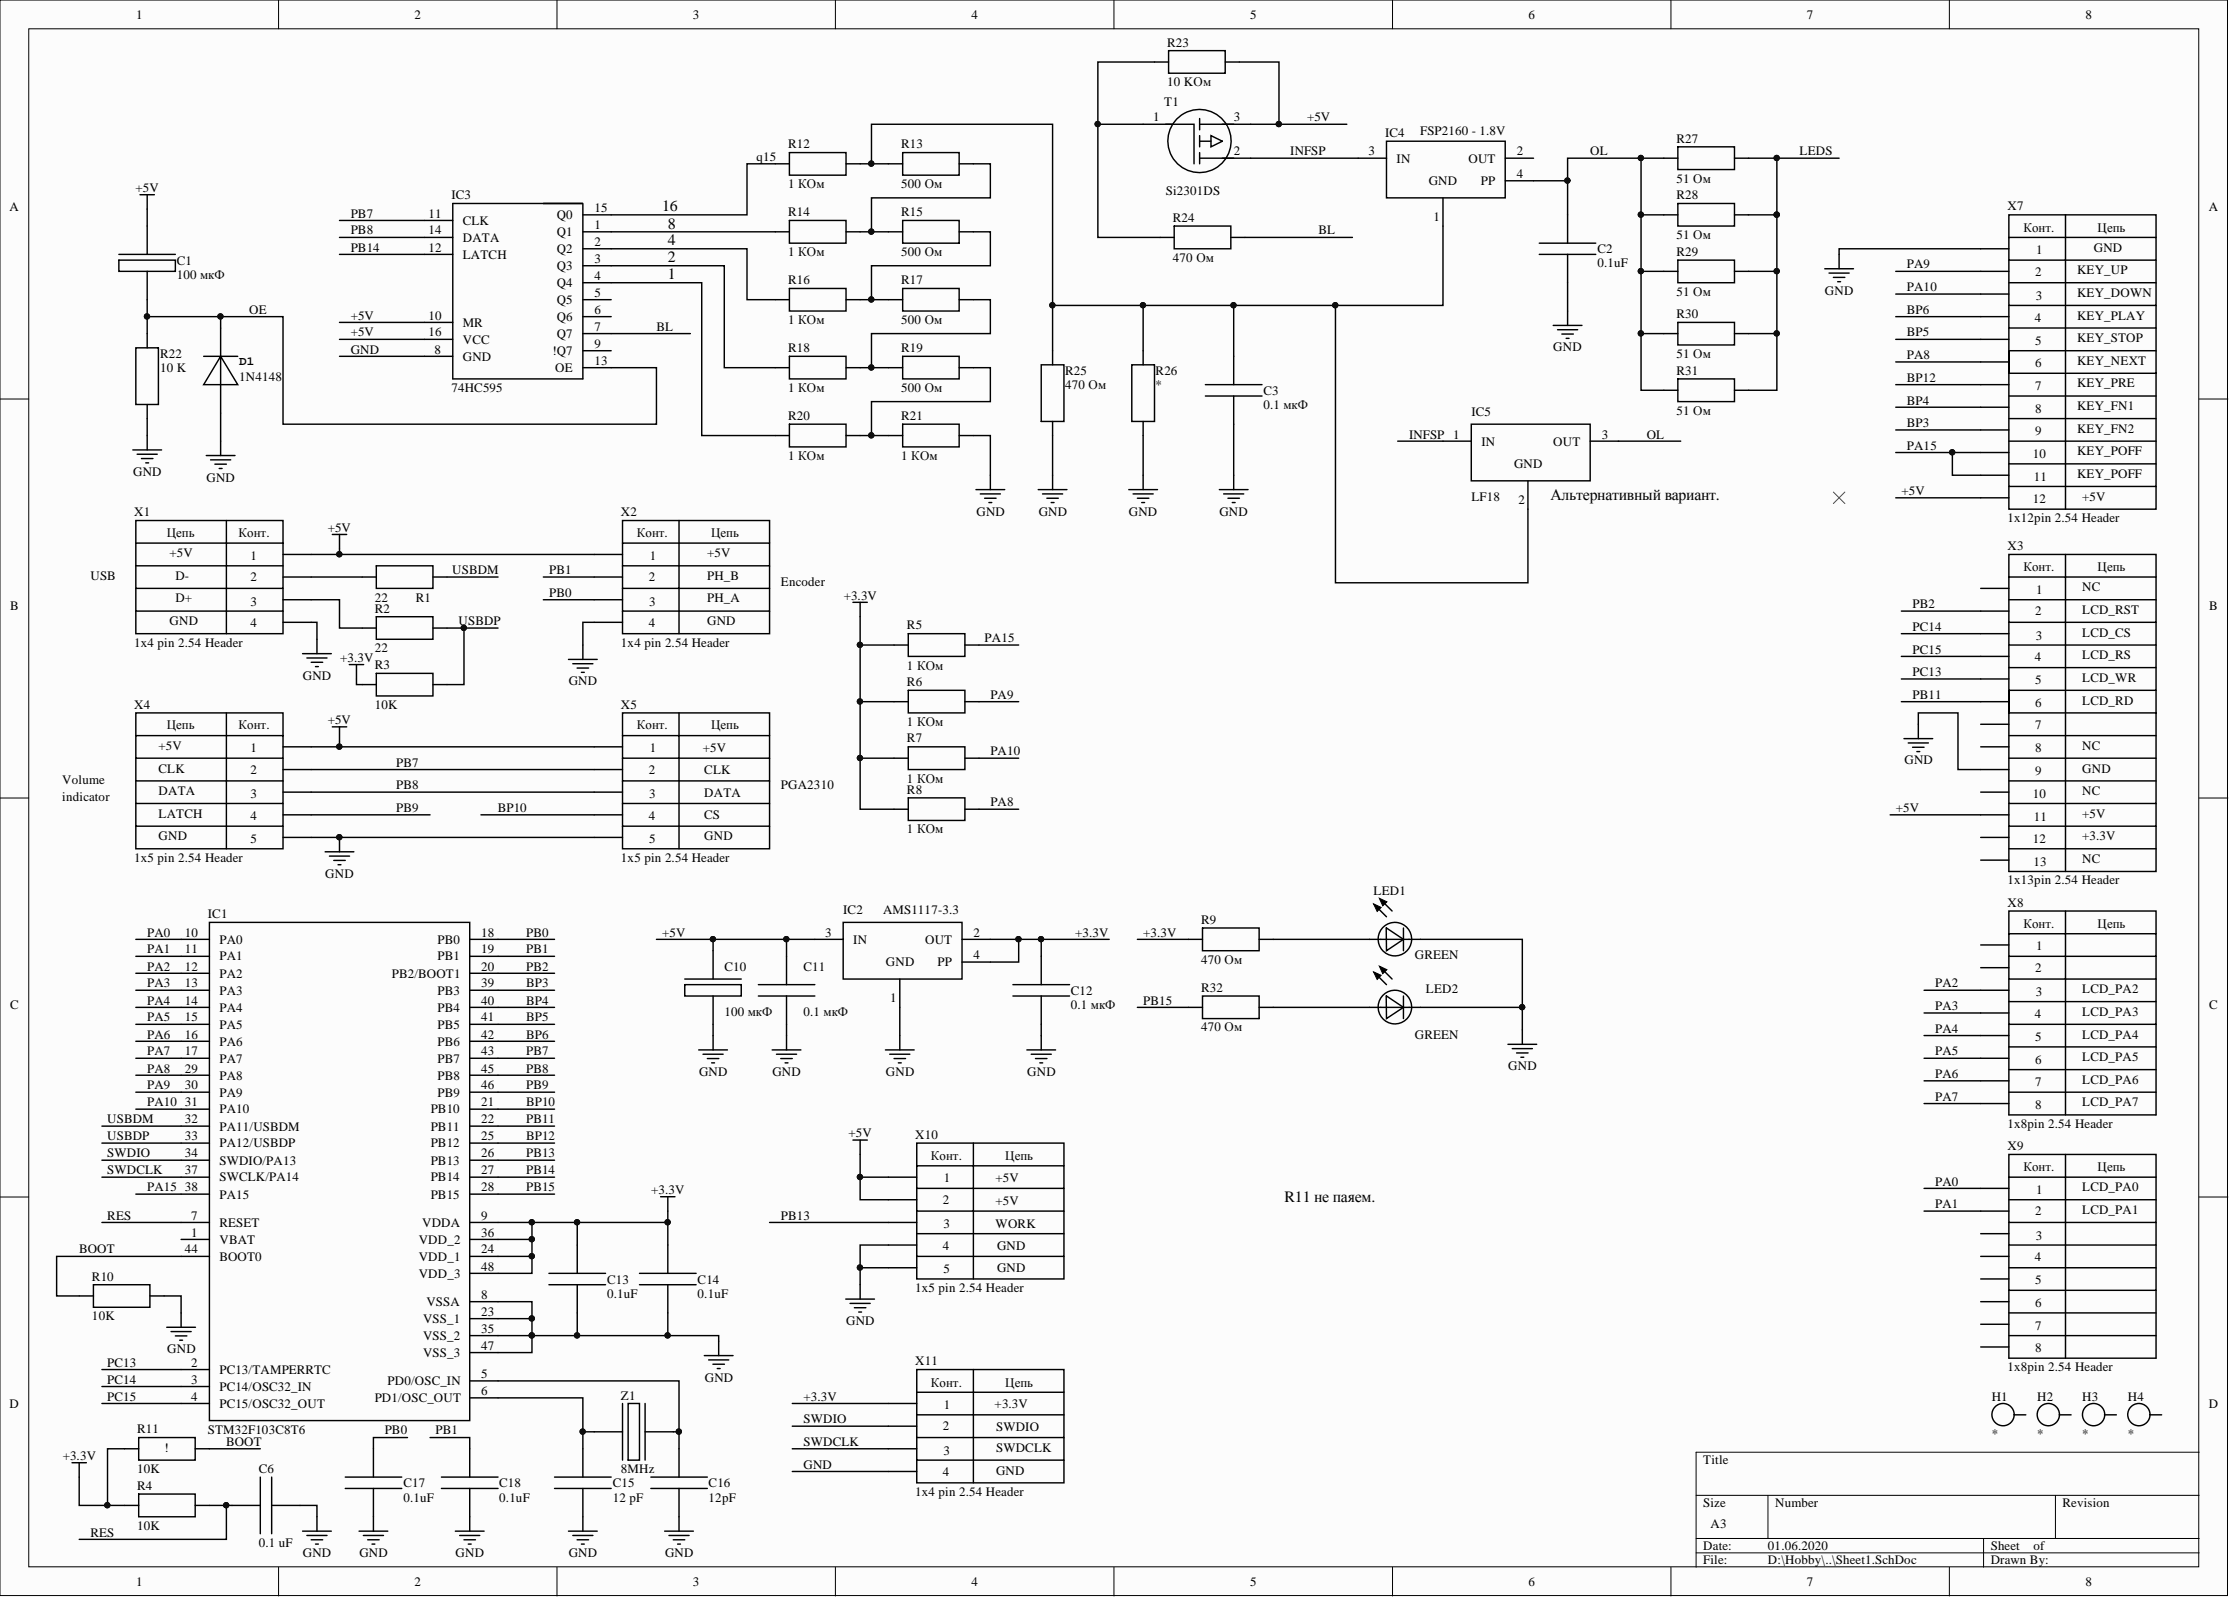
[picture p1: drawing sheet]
<svg xmlns="http://www.w3.org/2000/svg" width="393mm" height="282mm" viewBox="0 0 393 282" stroke-linecap="round" stroke-linejoin="round" font-family="sans-serif">
<defs><g id="words">
<g font-size="2.8">
<text x="116.8" y="37.3">16</text>
<text x="117.8" y="40.3">8</text>
<text x="117.8" y="46.2">2</text>
<text x="117.8" y="43.3">4</text>
<text x="117.8" y="49.3">1</text>
<text x="273.5" y="88.2">Альтернативный вариант.</text>
<text x="226.6" y="212">R11 не паяем.</text>
</g>
<g font-size="2.3">
<text x="24" y="3.3">1</text>
<text x="73.1" y="3.3">2</text>
<text x="122.2" y="3.3">3</text>
<text x="171.4" y="3.3">4</text>
<text x="220.5" y="3.3">5</text>
<text x="269.6" y="3.3">6</text>
<text x="318.7" y="3.3">7</text>
<text x="367.9" y="3.3">8</text>
<text x="205.9" y="8.2">R23</text>
<text x="205.9" y="15.2">10 KОм</text>
<text x="203.4" y="21.4">1</text>
<text x="205.4" y="18.8">T1</text>
<text x="217.6" y="21.4">3</text>
<text x="230.5" y="21.4">+5V</text>
<text x="250.5" y="23.8">FSP2160 - 1.8V</text>
<text x="133.4" y="28.4">q15</text>
<text x="139" y="26.1">R12</text>
<text x="159" y="26.1">R13</text>
<text x="217.6" y="27.4">2</text>
<text x="227.6" y="27.4">INFSP</text>
<text x="241.4" y="27.4">3</text>
<text x="244.3" y="24.2">IC4</text>
<text x="246.4" y="28.7">IN</text>
<text x="259" y="28.7">OUT</text>
<text x="267.6" y="27.4">2</text>
<text x="280.5" y="27.4">OL</text>
<text x="295.7" y="25.2">R27</text>
<text x="317.4" y="27.4">LEDS</text>
<text x="23.9" y="33.8">+5V</text>
<text x="79.6" y="35.2">IC3</text>
<text x="139" y="33.2">1 КОм</text>
<text x="159" y="33.2">500 Ом</text>
<text x="205.6" y="34.4">Si2301DS</text>
<text x="252" y="32.6">GND</text>
<text x="261.2" y="32.6">PP</text>
<text x="267.6" y="31.4">4</text>
<text x="295.7" y="32.2">51 Ом</text>
<text x="295.7" y="35.2">R28</text>
<text x="1.7" y="37.2">A</text>
<text x="61.9" y="38.4">PB7</text>
<text x="61.9" y="41.3">PB8</text>
<text x="75.6" y="38.4">11</text>
<text x="75.6" y="41.3">14</text>
<text x="81.6" y="39.7">CLK</text>
<text x="98.2" y="38.6">Q0</text>
<text x="98.2" y="41.7">Q1</text>
<text x="104.9" y="37.4">15</text>
<text x="104.9" y="40.4">1</text>
<text x="139" y="38.1">R14</text>
<text x="159" y="38.1">R15</text>
<text x="206.9" y="39.1">R24</text>
<text x="232.6" y="41.3">BL</text>
<text x="252.9" y="39">1</text>
<text x="354.1" y="37.1">X7</text>
<text x="356.9" y="40.8">Конт.</text>
<text x="370" y="40.8">Цепь</text>
<text x="389.6" y="37.2">A</text>
<text x="31.2" y="46.7">C1</text>
<text x="61.9" y="44.4">PB14</text>
<text x="75.6" y="44.4">12</text>
<text x="81.6" y="42.6">DATA</text>
<text x="81.6" y="45.7">LATCH</text>
<text x="98.2" y="44.6">Q2</text>
<text x="98.2" y="47.7">Q3</text>
<text x="104.9" y="43.4">2</text>
<text x="104.9" y="46.4">3</text>
<text x="139" y="45.2">1 КОм</text>
<text x="159" y="45.2">500 Ом</text>
<text x="206.9" y="46.2">470 Ом</text>
<text x="281.8" y="44.6">C2</text>
<text x="281.8" y="47.2">0.1uF</text>
<text x="295.7" y="42.2">51 Ом</text>
<text x="295.7" y="45.2">R29</text>
<text x="336.4" y="47.3">PA9</text>
<text x="359.2" y="44.8">1</text>
<text x="369.3" y="44.4">GND</text>
<text x="31.2" y="49.2">100 мкФ</text>
<text x="98.2" y="50.6">Q4</text>
<text x="98.2" y="53.6">Q5</text>
<text x="104.9" y="49.4">4</text>
<text x="104.9" y="52.3">5</text>
<text x="139" y="50.1">R16</text>
<text x="159" y="50.1">R17</text>
<text x="295.7" y="52.2">51 Ом</text>
<text x="321.9" y="52">GND</text>
<text x="336.4" y="51.4">PA10</text>
<text x="359" y="48.6">2</text>
<text x="359.1" y="52.9">3</text>
<text x="366.4" y="48.4">KEY_UP</text>
<text x="366.4" y="52.3">KEY_DOWN</text>
<text x="43.9" y="55.4">OE</text>
<text x="61.9" y="59.4">+5V</text>
<text x="61.9" y="56.4">+5V</text>
<text x="75.6" y="56.4">10</text>
<text x="75.6" y="59.4">16</text>
<text x="81.6" y="57.7">MR</text>
<text x="98.2" y="56.6">Q6</text>
<text x="98.2" y="59.6">Q7</text>
<text x="104.9" y="55.4">6</text>
<text x="104.9" y="58.3">7</text>
<text x="115.8" y="58.3">BL</text>
<text x="139" y="57.2">1 КОм</text>
<text x="159" y="57.2">500 Ом</text>
<text x="295.7" y="56.1">R30</text>
<text x="336.4" y="55.4">BP6</text>
<text x="336.4" y="59.4">BP5</text>
<text x="358.9" y="56.7">4</text>
<text x="366.4" y="56.4">KEY_PLAY</text>
<text x="28.2" y="63.2">R22</text>
<text x="28.2" y="65.7">10 K</text>
<text x="61.9" y="62.4">GND</text>
<text x="76.7" y="62.4">8</text>
<text x="81.6" y="63.7">GND</text>
<text x="81.6" y="60.6">VCC</text>
<text x="97.4" y="62.6">!Q7</text>
<text x="97.9" y="65.6">OE</text>
<text x="104.9" y="61.4">9</text>
<text x="104.9" y="64.3">13</text>
<text x="139" y="62.1">R18</text>
<text x="159" y="62.1">R19</text>
<text x="274" y="62">GND</text>
<text x="295.7" y="63.2">51 Ом</text>
<text x="336.4" y="63.3">PA8</text>
<text x="359" y="60.8">5</text>
<text x="359" y="64.8">6</text>
<text x="366.4" y="60.4">KEY_STOP</text>
<text x="366.4" y="64.3">KEY_NEXT</text>
<text x="42.2" y="67.2">1N4148</text>
<text x="79.6" y="69.2">74HC595</text>
<text x="139" y="69.2">1 КОм</text>
<text x="159" y="69.2">500 Ом</text>
<text x="187.9" y="66.1">R25</text>
<text x="187.9" y="68.7">470 Ом</text>
<text x="203.8" y="66.1">R26</text>
<text x="203.8" y="68.7">*</text>
<text x="222.9" y="69.7">C3</text>
<text x="295.7" y="66.1">R31</text>
<text x="336.4" y="67.4">BP12</text>
<text x="336.4" y="71.4">BP4</text>
<text x="359" y="68.7">7</text>
<text x="366.4" y="68.3">KEY_PRE</text>
<text x="139" y="74.1">R20</text>
<text x="159" y="74.1">R21</text>
<text x="222.9" y="72.2">0.1 мкФ</text>
<text x="248.6" y="77.4">INFSP 1</text>
<text x="259.5" y="73.3">IC5</text>
<text x="282.5" y="77.4">3</text>
<text x="290.5" y="77.4">OL</text>
<text x="295.7" y="73.1">51 Ом</text>
<text x="336.4" y="75.3">BP3</text>
<text x="359" y="72.8">8</text>
<text x="359" y="76.8">9</text>
<text x="366.4" y="72.4">KEY_FN1</text>
<text x="366.4" y="76.3">KEY_FN2</text>
<text x="23.5" y="84">GND</text>
<text x="139" y="81.2">1 КОм</text>
<text x="159" y="81.2">1 КОм</text>
<text x="261.3" y="78.6">IN</text>
<text x="267.1" y="82.5">GND</text>
<text x="274" y="78.6">OUT</text>
<text x="336.4" y="79.3">PA15</text>
<text x="358.6" y="80.8">10</text>
<text x="366.4" y="80.3">KEY_POFF</text>
<text x="36.4" y="85">GND</text>
<text x="259.5" y="88.3">LF18</text>
<text x="267.8" y="88.9">2</text>
<text x="335.4" y="87.3">+5V</text>
<text x="358.6" y="88.8">12</text>
<text x="358.8" y="84.8">11</text>
<text x="366.4" y="84.4">KEY_POFF</text>
<text x="367.3" y="88.3">+5V</text>
<text x="23.7" y="91.1">X1</text>
<text x="29.4" y="94.8">Цепь</text>
<text x="42.1" y="94.8">Конт.</text>
<text x="57.8" y="93.8">+5V</text>
<text x="109.5" y="91.1">X2</text>
<text x="112.3" y="94.8">Конт.</text>
<text x="125.4" y="94.8">Цепь</text>
<text x="172.2" y="91">GND</text>
<text x="183.2" y="91">GND</text>
<text x="199.1" y="91">GND</text>
<text x="215.1" y="91">GND</text>
<text x="354.1" y="92.1">1x12pin 2.54 Header</text>
<text x="29.9" y="98.3">+5V</text>
<text x="44.2" y="98.7">1</text>
<text x="79.8" y="101.3">USBDM</text>
<text x="96.9" y="101.3">PB1</text>
<text x="114.6" y="98.7">1</text>
<text x="124.7" y="98.3">+5V</text>
<text x="354.1" y="97.1">X3</text>
<text x="356.9" y="100.8">Конт.</text>
<text x="370" y="100.8">Цепь</text>
<text x="1.8" y="107.6">B</text>
<text x="16" y="102.3">USB</text>
<text x="30.9" y="102.3">D-</text>
<text x="30.9" y="106.3">D+</text>
<text x="44.2" y="102.6">2</text>
<text x="44.2" y="106.9">3</text>
<text x="66.1" y="106.1">22</text>
<text x="73.4" y="106.1">R1</text>
<text x="96.9" y="105.3">PB0</text>
<text x="114.4" y="102.6">2</text>
<text x="114.5" y="106.9">3</text>
<text x="124.7" y="102.3">PH_B</text>
<text x="124.7" y="106.3">PH_A</text>
<text x="137.8" y="103.3">Encoder</text>
<text x="148.8" y="105.8">+3.3V</text>
<text x="337.4" y="107.3">PB2</text>
<text x="359.2" y="104.7">1</text>
<text x="367.3" y="104.3">NC</text>
<text x="389.7" y="107.6">B</text>
<text x="29.9" y="110.2">GND</text>
<text x="44.2" y="110.7">4</text>
<text x="66.1" y="108">R2</text>
<text x="80.9" y="110.2">USBDP</text>
<text x="114.4" y="110.7">4</text>
<text x="124.7" y="110.2">GND</text>
<text x="160" y="111">R5</text>
<text x="173.7" y="113.3">PA15</text>
<text x="337.4" y="111.3">PC14</text>
<text x="359" y="108.6">2</text>
<text x="359.1" y="112.9">3</text>
<text x="367.3" y="108.3">LCD_RST</text>
<text x="367.3" y="112.3">LCD_CS</text>
<text x="23.7" y="114">1x4 pin 2.54 Header</text>
<text x="53.4" y="119.9">GND</text>
<text x="60" y="116.8">+3.3V</text>
<text x="66.1" y="115.1">22</text>
<text x="66.1" y="118">R3</text>
<text x="109.5" y="114">1x4 pin 2.54 Header</text>
<text x="160" y="118.1">1 КОм</text>
<text x="337.4" y="115.3">PC15</text>
<text x="337.4" y="119.3">PC13</text>
<text x="358.9" y="116.7">4</text>
<text x="367.3" y="116.2">LCD_RS</text>
<text x="23.7" y="125">X4</text>
<text x="66.1" y="125">10K</text>
<text x="100.3" y="120.9">GND</text>
<text x="109.5" y="125">X5</text>
<text x="160" y="121">R6</text>
<text x="174.7" y="123.3">PA9</text>
<text x="337.4" y="123.3">PB11</text>
<text x="359" y="120.7">5</text>
<text x="359" y="124.7">6</text>
<text x="367.3" y="120.3">LCD_WR</text>
<text x="367.3" y="124.3">LCD_RD</text>
<text x="29.4" y="128.7">Цепь</text>
<text x="42.1" y="128.7">Конт.</text>
<text x="57.8" y="127.7">+5V</text>
<text x="112.3" y="128.7">Конт.</text>
<text x="125.4" y="128.7">Цепь</text>
<text x="160" y="128.1">1 КОм</text>
<text x="160" y="131">R7</text>
<text x="359" y="128.7">7</text>
<text x="28" y="136.3">CLK</text>
<text x="28" y="132.2">+5V</text>
<text x="44.2" y="132.6">1</text>
<text x="44.2" y="136.5">2</text>
<text x="69.9" y="135.3">PB7</text>
<text x="114.4" y="136.5">2</text>
<text x="114.6" y="132.6">1</text>
<text x="124" y="132.7">+5V</text>
<text x="124.2" y="136.5">CLK</text>
<text x="174.7" y="133.2">PA10</text>
<text x="335.9" y="134.8">GND</text>
<text x="359" y="132.6">8</text>
<text x="359" y="136.7">9</text>
<text x="367.3" y="132.2">NC</text>
<text x="367.3" y="136.3">GND</text>
<text x="11" y="138.2">Volume</text>
<text x="11" y="141.3">indicator</text>
<text x="28" y="140.3">DATA</text>
<text x="44.2" y="140.8">3</text>
<text x="69.9" y="139.2">PB8</text>
<text x="69.9" y="143.2">PB9</text>
<text x="87.8" y="143.2">BP10</text>
<text x="114.5" y="140.8">3</text>
<text x="124.2" y="140.6">DATA</text>
<text x="137.8" y="139.2">PGA2310</text>
<text x="160" y="138.1">1 КОм</text>
<text x="160" y="140">R8</text>
<text x="174.7" y="142.2">PA8</text>
<text x="334.4" y="143.2">+5V</text>
<text x="358.6" y="140.8">10</text>
<text x="367.3" y="140.3">NC</text>
<text x="28" y="144.2">LATCH</text>
<text x="28" y="148.2">GND</text>
<text x="44.2" y="144.6">4</text>
<text x="44.2" y="148.6">5</text>
<text x="114.4" y="144.6">4</text>
<text x="114.5" y="148.6">5</text>
<text x="124.2" y="144.4">CS</text>
<text x="124.2" y="148.2">GND</text>
<text x="160" y="147">1 КОм</text>
<text x="358.6" y="148.7">12</text>
<text x="358.8" y="144.7">11</text>
<text x="367.3" y="144.2">+5V</text>
<text x="367.3" y="148.2">+3.3V</text>
<text x="23.7" y="152">1x5 pin 2.54 Header</text>
<text x="57.4" y="154.8">GND</text>
<text x="109.5" y="152">1x5 pin 2.54 Header</text>
<text x="354.1" y="156">1x13pin 2.54 Header</text>
<text x="358.7" y="152.7">13</text>
<text x="367.3" y="152.3">NC</text>
<text x="36.7" y="162">IC1</text>
<text x="148.7" y="161.2">IC2</text>
<text x="155.8" y="161.2">AMS1117-3.3</text>
<text x="242.3" y="157.9">LED1</text>
<text x="354.1" y="160">X8</text>
<text x="25.9" y="165.2">PA0</text>
<text x="32.6" y="165.2">10</text>
<text x="38.7" y="166.5">PA0</text>
<text x="77.2" y="166.5">PB0</text>
<text x="84.9" y="165.2">18</text>
<text x="92.8" y="165.2">PB0</text>
<text x="116.8" y="165.2">+5V</text>
<text x="145.5" y="165.2">3</text>
<text x="150.5" y="166.5">IN</text>
<text x="163.2" y="166.5">OUT</text>
<text x="171.7" y="165.2">2</text>
<text x="189.6" y="165.2">+3.3V</text>
<text x="201.6" y="165.2">+3.3V</text>
<text x="211.9" y="162.9">R9</text>
<text x="356.9" y="163.7">Конт.</text>
<text x="359.2" y="167.6">1</text>
<text x="370" y="163.7">Цепь</text>
<text x="25.9" y="168.2">PA1</text>
<text x="25.9" y="171.2">PA2</text>
<text x="32.6" y="168.2">11</text>
<text x="32.6" y="171.2">12</text>
<text x="38.7" y="169.4">PA1</text>
<text x="38.7" y="172.5">PA2</text>
<text x="69.1" y="172.5">PB2/BOOT1</text>
<text x="77.2" y="169.4">PB1</text>
<text x="84.9" y="168.2">19</text>
<text x="84.9" y="171.2">20</text>
<text x="92.8" y="171.2">PB2</text>
<text x="92.8" y="168.2">PB1</text>
<text x="127.8" y="171.2">C10</text>
<text x="141.7" y="171.2">C11</text>
<text x="156.3" y="170.4">GND</text>
<text x="165.4" y="170.4">PP</text>
<text x="171.7" y="169.2">4</text>
<text x="211.9" y="170">470 Ом</text>
<text x="249.6" y="169.2">GREEN</text>
<text x="359" y="171.4">2</text>
<text x="1.8" y="178">C</text>
<text x="25.9" y="174.2">PA3</text>
<text x="25.9" y="177.2">PA4</text>
<text x="32.6" y="174.2">13</text>
<text x="32.6" y="177.2">14</text>
<text x="38.7" y="175.4">PA3</text>
<text x="38.7" y="178.5">PA4</text>
<text x="77.2" y="175.4">PB3</text>
<text x="77.2" y="178.5">PB4</text>
<text x="84.9" y="174.2">39</text>
<text x="84.9" y="177.2">40</text>
<text x="92.8" y="174.2">BP3</text>
<text x="92.8" y="177.2">BP4</text>
<text x="127.8" y="179.1">100 мкФ</text>
<text x="141.7" y="179.1">0.1 мкФ</text>
<text x="157" y="176.8">1</text>
<text x="188.9" y="175.5">C12</text>
<text x="188.9" y="178">0.1 мкФ</text>
<text x="201.6" y="177.2">PB15</text>
<text x="211.9" y="174.9">R32</text>
<text x="251.5" y="175.2">LED2</text>
<text x="341.3" y="174.2">PA2</text>
<text x="341.3" y="178.2">PA3</text>
<text x="358.9" y="179.6">4</text>
<text x="359.1" y="175.8">3</text>
<text x="367.3" y="175.2">LCD_PA2</text>
<text x="367.3" y="179.1">LCD_PA3</text>
<text x="389.7" y="178">C</text>
<text x="25.9" y="180.2">PA5</text>
<text x="25.9" y="183.2">PA6</text>
<text x="32.6" y="180.2">15</text>
<text x="32.6" y="183.2">16</text>
<text x="38.7" y="181.4">PA5</text>
<text x="38.7" y="184.5">PA6</text>
<text x="77.2" y="181.4">PB5</text>
<text x="77.2" y="184.5">PB6</text>
<text x="84.9" y="180.2">41</text>
<text x="84.9" y="183.2">42</text>
<text x="92.8" y="180.2">BP5</text>
<text x="92.8" y="183.2">BP6</text>
<text x="211.9" y="181.9">470 Ом</text>
<text x="249.6" y="183.2">GREEN</text>
<text x="341.3" y="182.2">PA4</text>
<text x="359" y="183.6">5</text>
<text x="367.3" y="183.2">LCD_PA4</text>
<text x="25.9" y="186.2">PA7</text>
<text x="25.9" y="189.2">PA8</text>
<text x="32.6" y="186.2">17</text>
<text x="32.6" y="189.2">29</text>
<text x="38.7" y="187.4">PA7</text>
<text x="38.7" y="190.5">PA8</text>
<text x="77.2" y="187.4">PB7</text>
<text x="77.2" y="190.5">PB8</text>
<text x="84.9" y="186.2">43</text>
<text x="84.9" y="189.2">45</text>
<text x="92.8" y="186.2">PB7</text>
<text x="92.8" y="189.2">PB8</text>
<text x="123.3" y="189.8">GND</text>
<text x="136.2" y="189.8">GND</text>
<text x="156.3" y="189.8">GND</text>
<text x="181.2" y="189.8">GND</text>
<text x="266" y="188.8">GND</text>
<text x="341.3" y="186.2">PA5</text>
<text x="341.3" y="190.1">PA6</text>
<text x="359" y="187.6">6</text>
<text x="359" y="191.6">7</text>
<text x="367.3" y="187.2">LCD_PA5</text>
<text x="367.3" y="191.1">LCD_PA6</text>
<text x="25.9" y="195.1">PA10</text>
<text x="25.9" y="192.2">PA9</text>
<text x="32.6" y="192.2">30</text>
<text x="32.6" y="195.1">31</text>
<text x="38.7" y="193.4">PA9</text>
<text x="38.7" y="196.4">PA10</text>
<text x="76" y="196.4">PB10</text>
<text x="77.2" y="193.4">PB9</text>
<text x="84.9" y="195.1">21</text>
<text x="84.9" y="192.2">46</text>
<text x="92.8" y="195.1">BP10</text>
<text x="92.8" y="192.2">PB9</text>
<text x="341.3" y="194.2">PA7</text>
<text x="359" y="195.5">8</text>
<text x="367.3" y="195.1">LCD_PA7</text>
<text x="18.9" y="198.2">USBDM</text>
<text x="18.9" y="201.1">USBDP</text>
<text x="32.6" y="198.2">32</text>
<text x="32.6" y="201.1">33</text>
<text x="38.7" y="199.4">PA11/USBDM</text>
<text x="38.7" y="202.4">PA12/USBDP</text>
<text x="76" y="199.4">PB11</text>
<text x="76" y="202.4">PB12</text>
<text x="84.9" y="198.2">22</text>
<text x="84.9" y="201.1">25</text>
<text x="92.8" y="201.1">BP12</text>
<text x="92.8" y="198.2">PB11</text>
<text x="149.7" y="200.6">+5V</text>
<text x="161.4" y="200.9">X10</text>
<text x="354.1" y="198.9">1x8pin 2.54 Header</text>
<text x="354.1" y="202.9">X9</text>
<text x="18.9" y="204.2">SWDIO</text>
<text x="18.9" y="207.1">SWDCLK</text>
<text x="32.6" y="204.2">34</text>
<text x="32.6" y="207.1">37</text>
<text x="38.7" y="205.4">SWDIO/PA13</text>
<text x="38.7" y="208.4">SWCLK/PA14</text>
<text x="76" y="205.4">PB13</text>
<text x="76" y="208.4">PB14</text>
<text x="84.9" y="204.2">26</text>
<text x="84.9" y="207.1">27</text>
<text x="92.8" y="204.2">PB13</text>
<text x="92.8" y="207.1">PB14</text>
<text x="164.2" y="204.6">Конт.</text>
<text x="166.5" y="208.6">1</text>
<text x="175.6" y="208.6">+5V</text>
<text x="177.3" y="204.6">Цепь</text>
<text x="341.3" y="209.2">PA0</text>
<text x="356.9" y="206.6">Конт.</text>
<text x="370" y="206.6">Цепь</text>
<text x="18.9" y="215.2">RES</text>
<text x="25.9" y="210.2">PA15</text>
<text x="32.6" y="210.2">38</text>
<text x="33.7" y="215.2">7</text>
<text x="38.7" y="211.4">PA15</text>
<text x="76" y="211.4">PB15</text>
<text x="84.9" y="215.2">9</text>
<text x="84.9" y="210.2">28</text>
<text x="92.8" y="210.2">PB15</text>
<text x="114.9" y="210.6">+3.3V</text>
<text x="137.8" y="215.2">PB13</text>
<text x="166.3" y="212.4">2</text>
<text x="175.6" y="212.6">+5V</text>
<text x="341.3" y="213.1">PA1</text>
<text x="359" y="214.4">2</text>
<text x="359.2" y="210.6">1</text>
<text x="367.3" y="210.2">LCD_PA0</text>
<text x="367.3" y="214.1">LCD_PA1</text>
<text x="13.9" y="221.1">BOOT</text>
<text x="32.6" y="221.1">44</text>
<text x="33.7" y="218.1">1</text>
<text x="38.7" y="219.4">VBAT</text>
<text x="38.7" y="216.4">RESET</text>
<text x="73.9" y="219.4">VDD_2</text>
<text x="74.5" y="216.4">VDDA</text>
<text x="84.9" y="221.1">24</text>
<text x="84.9" y="218.1">36</text>
<text x="166.3" y="220.5">4</text>
<text x="166.4" y="216.7">3</text>
<text x="175.6" y="216.7">WORK</text>
<text x="175.9" y="220.5">GND</text>
<text x="359.1" y="218.7">3</text>
<text x="16.2" y="225.9">R10</text>
<text x="38.7" y="222.3">BOOT0</text>
<text x="73.9" y="222.3">VDD_1</text>
<text x="73.9" y="225.4">VDD_3</text>
<text x="84.9" y="224.1">48</text>
<text x="107.1" y="226.4">C13</text>
<text x="123" y="226.4">C14</text>
<text x="161.4" y="227.9">1x5 pin 2.54 Header</text>
<text x="166.4" y="224.5">5</text>
<text x="175.9" y="224.3">GND</text>
<text x="358.9" y="222.5">4</text>
<text x="359" y="226.6">5</text>
<text x="16.2" y="232.9">10K</text>
<text x="74.6" y="233.3">VSS_1</text>
<text x="75.2" y="230.4">VSSA</text>
<text x="84.9" y="229.1">8</text>
<text x="84.9" y="232.1">23</text>
<text x="107.1" y="228.9">0.1uF</text>
<text x="123" y="228.9">0.1uF</text>
<text x="149.2" y="233.8">GND</text>
<text x="359" y="230.5">6</text>
<text x="29.5" y="238.7">GND</text>
<text x="74.6" y="236.4">VSS_2</text>
<text x="74.6" y="239.3">VSS_3</text>
<text x="84.9" y="235.1">35</text>
<text x="84.9" y="238.1">47</text>
<text x="359" y="234.5">7</text>
<text x="359" y="238.5">8</text>
<text x="18.9" y="241.1">PC13</text>
<text x="18.9" y="244.1">PC14</text>
<text x="33.7" y="241.1">2</text>
<text x="33.7" y="244.1">3</text>
<text x="38.7" y="242.4">PC13/TAMPERRTC</text>
<text x="38.7" y="245.3">PC14/OSC32_IN</text>
<text x="68.4" y="244.3">PD0/OSC_IN</text>
<text x="84.9" y="243.1">5</text>
<text x="124.3" y="243.7">GND</text>
<text x="161.4" y="240.9">X11</text>
<text x="164.2" y="244.6">Конт.</text>
<text x="177.3" y="244.6">Цепь</text>
<text x="354.1" y="241.9">1x8pin 2.54 Header</text>
<text x="1.7" y="248.4">D</text>
<text x="18.9" y="247.1">PC15</text>
<text x="33.7" y="247.1">4</text>
<text x="38.7" y="248.4">PC15/OSC32_OUT</text>
<text x="66.1" y="247.4">PD1/OSC_OUT</text>
<text x="84.9" y="246.1">6</text>
<text x="109.5" y="246.9">Z1</text>
<text x="141.7" y="247.1">+3.3V</text>
<text x="141.7" y="251.1">SWDIO</text>
<text x="166.5" y="248.5">1</text>
<text x="175.4" y="248.3">+3.3V</text>
<text x="351.3" y="247.1">H1</text>
<text x="359.3" y="247.1">H2</text>
<text x="367.3" y="247.1">H3</text>
<text x="375.3" y="247.1">H4</text>
<text x="389.6" y="248.4">D</text>
<text x="11.1" y="257.5">+3.3V</text>
<text x="24.2" y="252.8">R11</text>
<text x="29" y="256.1">!</text>
<text x="36.7" y="252.9">STM32F103C8T6</text>
<text x="39.9" y="255.1">BOOT</text>
<text x="67.9" y="253">PB0</text>
<text x="76.8" y="253">PB1</text>
<text x="141.7" y="255.1">SWDCLK</text>
<text x="166.3" y="252.3">2</text>
<text x="166.4" y="256.6">3</text>
<text x="175.7" y="252.4">SWDIO</text>
<text x="175.7" y="256.2">SWDCLK</text>
<text x="351.3" y="253.6">*</text>
<text x="359.3" y="253.6">*</text>
<text x="367.3" y="253.6">*</text>
<text x="375.3" y="253.6">*</text>
<text x="24.2" y="262.8">R4</text>
<text x="24.2" y="259.9">10K</text>
<text x="45.6" y="259.8">C6</text>
<text x="71.2" y="262.3">C17</text>
<text x="88.1" y="262.3">C18</text>
<text x="108.1" y="262.3">C15</text>
<text x="109.5" y="259.9">8MHz</text>
<text x="125" y="262.3">C16</text>
<text x="141.7" y="259">GND</text>
<text x="161.4" y="263.8">1x4 pin 2.54 Header</text>
<text x="166.3" y="260.4">4</text>
<text x="175.7" y="260.2">GND</text>
<text x="300.4" y="258.2">Title</text>
<text x="24.2" y="269.9">10K</text>
<text x="71.2" y="264.9">0.1uF</text>
<text x="88.1" y="264.9">0.1uF</text>
<text x="108.1" y="264.9">12 pF</text>
<text x="125" y="264.9">12pF</text>
<text x="300.4" y="265.8">Size</text>
<text x="301.7" y="269.6">A3</text>
<text x="313.1" y="265.8">Number</text>
<text x="363.8" y="265.8">Revision</text>
<text x="16" y="271">RES</text>
<text x="45.6" y="272.8">0.1 uF</text>
<text x="53.4" y="274.7">GND</text>
<text x="63.4" y="274.7">GND</text>
<text x="80.4" y="274.7">GND</text>
<text x="100.3" y="274.7">GND</text>
<text x="117.3" y="274.7">GND</text>
<text x="300.4" y="273.4">Date:</text>
<text x="300.4" y="275.9">File:</text>
<text x="311.8" y="273.4">01.06.2020</text>
<text x="311.8" y="275.9">D:\Hobby\..\Sheet1.SchDoc</text>
<text x="351.1" y="273.4">Sheet</text>
<text x="351.1" y="275.9">Drawn By:</text>
<text x="358.7" y="273.4">of</text>
<text x="24" y="279.7">1</text>
<text x="73.1" y="279.7">2</text>
<text x="122.2" y="279.7">3</text>
<text x="171.4" y="279.7">4</text>
<text x="220.5" y="279.7">5</text>
<text x="269.6" y="279.7">6</text>
<text x="318.7" y="279.7">7</text>
<text x="367.9" y="279.7">8</text>
</g>
<text font-size="2.2" x="42.2" y="64.4">D1</text>
</g></defs>
<g fill="#fcfcfc" stroke="#000" stroke-width=".18">
<path d="M0 0h392.9v281.4h-392.9z"/>
<path d="M5.1 5.1h382.7v271.3h-382.7z"/>
</g>
<g fill="none" stroke="#000" stroke-width=".18">
<path d="M49.1 0v5.1M98.2 0v5.1M147.4 0v5.1M196.5 0v5.1M245.6 0v5.1M294.7 0v5.1M343.8 0v5.1M0 70.4h5.1M387.9 70.4h5.1M0 140.8h5.1M242.3 159.4l1.3 .7-.7 .7zM243.3 158.4l1.3 .7-.7 .7z"/>
<path d="M387.9 140.8h5.1M242.3 171.4l1.3 .6-.7 .8zM243.3 170.4l1.3 .6-.7 .8zM0 211.1h5.1M387.9 211.1h5.1M387.9 256.2h-88.7v20.2M49.1 276.4v5.1M98.2 276.4v5.1M147.4 276.4v5.1M196.5 276.4v5.1M245.6 276.4v5.1M294.7 276.4v5.1"/>
<path d="M299.2 263.8h88.7M299.2 271.4h88.7M299.2 273.9h88.7M311.8 263.8v7.6M343.8 276.4v5.1M349.9 271.4v5M362.6 263.8v7.6"/>
</g>
<g fill="none" stroke="#000" stroke-width=".25">
<path d="M206.1 8.9h10v4h-10zM206.1 10.9h-12.4v11M216.1 10.9h9.5v11M24.7 34.3h2.5M26 34.3v10.6M59.9 38.9h20M95.8 35.9h7h-22.9v30.9h22.9v-30.9M139.2 26.9h10v4h-10zM139.2 38.9h10v4h-10zM139.2 28.9h-7.4v9h-29M149.2 28.9h10M153.7 28.9v-7h32v32h68.8v-19"/>
<path d="M159.2 26.9h10v4h-10zM159.2 38.9h10v4h-10zM169.2 28.9h5.5v6h-21v6h-4.5M205.6 21.9h5v7M206.6 21.9h-12.9v20h13.4M207.1 39.9h10v4h-10zM211.6 21.9h26M211.6 27.9h33M211.6 20.9v2M211.6 23.9v2M211.6 26.9v2M211.6 24.9h2"/>
<path d="M213.6 23.9l2 1-2 1zM216.5 22.2a5.6 5.6 0 0 0-9.5-.5 5.6 5.6 0 0 0 3.8 8.7 5.6 5.6 0 0 0 6.1-7.2l-.4-.9M244.6 24.9h20.9v10h-20.9zM265.5 31.9h11v11M265.5 27.9h5M289.5 27.9v40.9h6.5M289.5 37.9h6.5M296 25.9h9.9v4h-9.9zM296 35.9h9.9v4h-9.9zM296 27.9h-19.5v4M305.9 27.9h7.5v10M305.9 37.9h7.5"/>
<path d="M313.4 27.9h11M313.4 37.9v10M364.3 37.9v4h16v4h-16v4h-10v-4M21 45.9h9.9v2h-9.9zM21 44.9h9.9M26 47.9v8M38.9 55.9v7h3M59.9 41.9h20M59.9 56.9h20M59.9 44.9h20M59.9 59.9h20M102.8 43.9h29v9h7.4"/>
<path d="M102.8 46.9h25v18h11.4M102.8 49.9h21v26.9h15.4M102.8 40.9h36.4M102.8 52.9h5M102.8 55.9h5M102.8 58.8h19M139.2 50.9h10v4h-10zM153.7 40.9h5.5M153.7 52.9h5.5M159.2 50.9h10v4h-10zM169.2 40.9h5.5v6h-21v6h-4.5M169.2 52.9h5.5v5.9h-21v6.1h-4.5"/>
<path d="M185.7 53.9v10.4M201.6 53.9v10.4M217.1 41.9h21.5M217.6 53.9v13.9M235.6 53.9v48.9h33.9v-18M271.5 44.9h10M271.5 42.9h10M274 57.4h5M274.7 58.2h3.6M275.5 58.9h2M276.3 59.7h.5M276.5 44.9v12.5"/>
<path d="M289.5 58.8h6.5M289.5 47.9h6.5M296 45.9h9.9v4h-9.9zM296 56.9h9.9v3.9h-9.9zM305.9 47.9h7.5v20.9h-7.5M305.9 58.8h7.5M321.9 47.4h5M322.6 48.2h3.6M323.4 48.9h2M324.1 49.7h.6M334.4 55.9h19.9M334.4 59.9h19.9"/>
<path d="M334.4 47.9h19.9M334.4 51.9h19.9M354.3 41.9h10v4h-10zM354.3 49.9v4h26v-4M354.3 53.9v4h26v-4M354.3 57.9v4h26v-4M354.3 41.9v-4h26v4M354.3 43.9h-29.9v3.5M380.3 45.9v4h-16v39.9M23.4 79.4h5.1M24 61.4h3.9v9.9h-3.9zM26 61.4v-5.5h23.9v18.9h65.9v-9.9h-13"/>
<path d="M26 71.3v8.1M35.9 62.9h3v4.9h3l-3-4.9-3 4.9h3v12.6M59.9 62.9h20M102.8 61.9h5M139.2 62.9h10v3.9h-10zM139.2 74.8h10v4h-10zM153.7 64.9h5.5M153.7 76.8h5.5M159.2 62.9h10v3.9h-10zM159.2 74.8h10v4h-10zM169.2 64.9h5.5v5.9h-21v6h-4.5M169.2 76.8h5.5v9.6"/>
<path d="M183.7 64.3h4v10h-4zM185.7 74.3v12.1M199.6 64.3h4v10h-4zM201.6 74.3v12.1M212.6 67.8h10M212.6 69.9h10M217.6 69.9v16.5M246.5 77.8h13M259.5 74.8h21v10h-21zM280.5 77.8h16M296 66.8h9.9v4h-9.9zM334.4 79.8h19.9"/>
<path d="M334.4 67.8h19.9M334.4 63.8h19.9M334.4 71.8h19.9M334.4 75.8h19.9M344.4 79.8v4h9.9M354.3 69.9h26M354.3 77.8h26M354.3 73.8h26M380.3 61.9v19.9h-26v-19.9v3.9h26M24 99.8v4h15.9v8M24 95.8v-4h25.9v4M24.2 80.1h3.5"/>
<path d="M24.9 80.9h2.1M25.7 81.6h.5M36.4 80.4h5.1M37.1 81.1h3.6M37.9 81.9h2M38.7 82.6h.5M39.9 95.8h10v4h-10zM39.9 91.8v4h-15.9v4h15.9v4h10v-4M58.6 94.3h2.6M59.9 94.3v3.5h-10M59.9 97.8h49.9M66.4 99.8h10v4h-10z"/>
<path d="M109.8 95.8h10v4h-10zM109.8 95.8v-4h25.9v4M119.8 91.8v4h15.9v4h-15.9v4h-10v-4M135.7 99.8v4h-15.9v8M172.2 86.4h5M172.9 87.1h3.6M173.7 87.9h2M174.4 88.6h.5M183.1 86.4h5.1M183.9 87.1h3.5M184.7 87.9h2M185.4 88.6h.5"/>
<path d="M199.1 86.4h5.1M199.9 87.1h3.5M200.6 87.9h2.1M201.4 88.6h.5M215.1 86.4h5M215.8 87.1h3.6M216.6 87.9h2M217.4 88.6h.5M334.4 87.8h19.9M354.3 81.8v4h26v-4M354.3 85.8v4h26v-4M364.3 97.8v4h16v4h-16v4h-10v-4"/>
<path d="M24 103.8v4h25.9v-4M24 107.8v4h25.9v-4M49.9 109.8h6v5.5M49.9 105.8h10v5h6.5M49.9 101.8h16.5M53.4 115.3h5M54.1 116.1h3.6M54.9 116.8h2M55.7 117.6h.5M61.6 117.2h2.5M62.9 117.2v3.6h3.5M66.4 108.8h10v4h-10z"/>
<path d="M66.4 118.8h10v4h-10zM76.4 110.8h11.5M76.4 101.8h11.5M81.8 110.8v10h-5.4M95.8 101.8h14M95.8 105.8h14M100.3 116.3h5M101 117.1h3.6M101.8 117.8h2M102.6 118.6h.5M109.8 103.8v4h25.9v-4M109.8 107.8v4h25.9v-4"/>
<path d="M109.8 109.8h-7v6.5M150.4 106.2h2.6M151.7 106.2v7.6M160.2 111.8h10v4h-10zM160.2 113.8h-8.5v28.9h8.5M170.2 113.8h9.5M335.4 107.8h18.9M335.4 111.8h18.9M335.4 115.8h18.9M335.4 119.8h18.9M349.4 103.8h4.9M354.3 101.8h10v4h-10z"/>
<path d="M354.3 109.8v4h26v-4M354.3 113.8v4h26v-4M354.3 117.8v4h26v-4M354.3 101.8v-4h26v4M380.3 105.8v4h-16v43.9M24 133.7v4h15.9v12M24 137.7v4h25.9v-4M24 129.8v-4.1h25.9v4.1M39.9 129.8h10v3.9h-10zM39.9 125.7v4.1h-15.9v3.9h15.9v4h10v-4M49.9 135.7h59.9M49.9 139.7h59.9"/>
<path d="M58.6 128.2h2.6M59.9 128.2v3.5h-10M59.9 131.7h49.9M109.8 129.8h10v3.9h-10zM109.8 137.7v4h25.9v-4M109.8 129.8v-4.1h25.9v4.1M119.8 125.7v4.1h15.9v3.9h-15.9v4h-10v-4M135.7 133.7v4h-15.9v12M151.7 133.7h8.5M151.7 123.8h8.5M160.2 121.8h10v3.9h-10zM160.2 131.7h10v4h-10z"/>
<path d="M170.2 133.7h9.5M170.2 123.8h9.5M335.4 123.8h18.9M335.8 130.3h5.1M336.6 131h3.5M337.4 131.8h2M338.1 132.6h.5M338.4 130.3v-4.6h7v10h8.9M349.4 127.8h4.9M349.4 131.7h4.9M349.4 139.7h4.9M354.3 129.8h26"/>
<path d="M354.3 133.7h26M354.3 137.7h26M380.3 121.8v19.9h-26v-19.9v3.9h26M24 141.7v4h25.9v-4M24 145.7v4h25.9v-4M49.9 147.7h59.9M49.9 143.7h26M57.3 150.2h5.1M58.1 151h3.6M58.9 151.8h2M59.6 152.5h.5M59.9 147.7v2.5"/>
<path d="M84.8 143.7h25M109.8 141.7v4h25.9v-4M109.8 145.7v4h25.9v-4M160.2 140.7h10v4h-10zM170.2 142.7h9.5M242.6 159.7l2 2M243.5 158.7l2 2M333.4 143.7h20.9M349.4 147.7h4.9M349.4 151.7h4.9M354.3 141.7v4h26v-4M354.3 145.7v4h26v-4"/>
<path d="M354.3 149.7v4h26v-4M24 165.7h12.9M24 168.7h12.9M24 171.7h12.9M24 174.7h12.9M24 177.7h12.9M36.9 162.7h46v87.9h-46zM82.9 165.7h14.9M82.9 168.7h14.9M82.9 171.7h14.9M82.9 174.7h14.9M82.9 177.7h14.9"/>
<path d="M115.8 165.7h32.9M120.8 173.7h9.9v2h-9.9zM120.8 172.7h9.9M125.8 165.7v7M125.8 175.7v9.5M133.8 173.7h9.9M133.8 175.7h9.9M138.7 165.7v8M138.7 175.7v9.5M148.7 162.7h21v10h-21zM158.7 172.7v12.5M169.7 165.7h10v4h-10"/>
<path d="M178.7 173.7h10M178.7 175.7h10M179.7 165.7h16M183.7 165.7v8M183.7 175.7v9.5M200.6 165.7h11.5M200.6 177.7h11.5M212.1 163.7h10v4h-10zM212.1 175.7h10v4h-10zM222.1 177.7h46.4M222.1 165.7h46.4v12M242.6 171.7l2 2"/>
<path d="M243.5 170.7l2 2M244.5 163.7l.1 4 3-2-3-2M244.5 175.7l.1 4 3-2-3-2M247.6 163.7v4M247.6 175.7v4M249 177.9a2.96 2.96 0 0 0-4-3 2.96 2.96 0 0 0-1 4.9 2.96 2.96 0 0 0 4.8-1.2l.2-.7M249 165.9a2.95 2.95 0 0 0-4-3 2.95 2.95 0 0 0-1 4.9 2.95 2.95 0 0 0 4.8-1.2l.2-.7M268.5 177.7v6.5M339.4 174.7h14.9M339.4 178.7h14.9M349.4 166.7h4.9M349.4 170.7h4.9"/>
<path d="M354.3 164.7h10v4h-10zM354.3 172.7v4h26v-4M354.3 176.7v4h26v-4M354.3 164.7v-4h26v4M364.3 160.7v4h16v4h-16v4h-10v-4M380.3 168.7v4h-16v24M18 198.6h18.9M24 180.7h12.9M24 183.7h12.9M24 186.7h12.9M24 195.6h12.9M24 189.7h12.9"/>
<path d="M24 192.7h12.9M82.9 180.7h14.9M82.9 183.7h14.9M82.9 186.7h14.9M82.9 195.6h14.9M82.9 198.6h14.9M82.9 189.7h14.9M82.9 192.7h14.9M123.2 185.2h5.1M124 186h3.6M124.8 186.7h2M125.5 187.5h.5"/>
<path d="M136.2 185.2h5.1M137 186h3.5M137.7 186.7h2M138.5 187.5h.5M156.2 185.2h5M156.9 186h3.6M157.7 186.7h2M158.5 187.5h.5M181.1 185.2h5.1M181.9 186h3.5M182.6 186.7h2.1M183.4 187.5h.5"/>
<path d="M266 184.2h5.1M266.7 185h3.6M267.5 185.7h2M268.3 186.5h.5M339.4 186.7h14.9M339.4 182.7h14.9M339.4 190.6h14.9M339.4 194.7h14.9M354.3 180.7v4h26v-4M354.3 192.7h26M354.3 184.7v12h26v-12M354.3 188.7h26"/>
<path d="M18 215.6h18.9M18 201.6h18.9M18 204.6h18.9M18 207.6h18.9M24 210.6h12.9M31.9 218.6h5M82.9 215.6h10.9v9h-10.9M82.9 218.6h10.9M82.9 201.6h14.9M82.9 204.6h14.9M82.9 207.6h14.9M82.9 210.6h14.9"/>
<path d="M101.8 215.6v9M116.5 211.1h2.6M117.8 211.1v4.5h-24M117.8 215.6v9M135.7 215.6h26M150.4 201.1h2.6M151.7 201.1v10.5h10M151.7 207.6h10M161.7 205.6h10v4h-10zM161.7 213.6v4h26v-4M161.7 217.6v4h26v-4M161.7 205.6v-4h26v4"/>
<path d="M161.7 219.6h-10v9.5M171.7 201.6v4h16v4h-16v4h-10v-4M187.7 209.6v4h-16v12M339.4 209.6h14.9M339.4 213.6h14.9M349.4 217.6h4.9M354.3 207.6h10v4h-10zM354.3 215.6v4h26v-4M354.3 219.6v4h26v-4M354.3 207.6v-4h26v4M364.3 203.6v4h16v4h-16v4h-10v-4M380.3 211.6v4h-16v24"/>
<path d="M16.5 226.6h9.9v4h-9.9zM26.4 228.6h5.5v5.5M29.4 234.1h5.1M30.2 234.9h3.5M30.9 235.6h2.1M31.7 236.4h.5M36.9 221.6h-26.9v7h6.5M82.9 229.6h10.9v9h-10.9M82.9 232.6h10.9M82.9 221.6h10.9M96.8 224.6h10M96.8 226.6h10"/>
<path d="M101.8 226.6v9M112.8 224.6h10M112.8 226.6h10M117.8 226.6v9h-34.9M117.8 235.6h9v3.5M124.2 239.1h5.1M125 239.9h3.5M149.2 229.1h5.1M149.9 229.9h3.6M150.7 230.7h2M151.5 231.4h.5M151.7 223.6h10"/>
<path d="M161.7 221.6v4h26v-4M349.4 229.6h4.9M349.4 221.6h4.9M349.4 225.6h4.9M349.4 233.6h4.9M349.4 237.6h4.9M354.3 223.6v4h26v-4M354.3 235.6h26M354.3 227.6v12h26v-12M354.3 231.6h26M12.7 258h2.5M14 258v7.5h10.5"/>
<path d="M18 241.6h18.9M18 244.6h18.9M18 247.6h18.9M24.5 253.6h9.9v4h-9.9zM24.5 255.5h-5.5v10M34.4 255.5h11.5M71.9 253.6h-6v6.9M75.9 253.6h7v6.9M82.9 246.6h19.9v13.9M82.9 243.6h36.9v16.9M102.8 252.6h7M109.8 247.6v10"/>
<path d="M110.8 247.6h2v10h-2zM113.8 247.6v10M113.8 252.6h6M125.8 240.6h2M126.5 241.4h.5M139.7 247.6h22M139.7 251.6h22M139.7 255.5h22M139.7 259.6h22M161.7 245.6h10v4h-10zM161.7 253.6v4h26v-4M161.7 257.6v4h26v-4"/>
<path d="M161.7 245.6v-4h26v4M171.7 241.6v4h16v4h-16v4h-10v-4M187.7 249.6v4h-16v8M355.3 249.5a1.97 1.97 0 0 0-2.8-1.8 1.97 1.97 0 0 0-.5 3.3 1.97 1.97 0 0 0 3.2-.9l.1-.5M355.4 249.6h1.9M363.3 249.5a1.97 1.97 0 0 0-2.8-1.8 1.97 1.97 0 0 0-.5 3.3 1.97 1.97 0 0 0 3.2-.9l.1-.5M363.3 249.6h2M371.3 249.5a1.97 1.97 0 0 0-2.9-1.8 1.97 1.97 0 0 0-.4 3.3 1.97 1.97 0 0 0 3.2-.9l.1-.5M371.3 249.6h2M379.2 249.5a1.97 1.97 0 0 0-2.8-1.8 1.97 1.97 0 0 0-.4 3.3 1.97 1.97 0 0 0 3.2-.9v-.5M379.3 249.6h2M24.5 263.5h9.9v4h-9.9z"/>
<path d="M34.4 265.5h11.5M39.9 265.5v6h-25.9M45.9 260.5v10M47.9 265.5h8v4.6M47.9 260.5v10M53.4 270.1h5M54.1 270.8h3.6M54.9 271.6h2M55.7 272.4h.5M60.9 260.5h10M60.9 262.5h10M63.3 270.1h5.1"/>
<path d="M64.1 270.8h3.5M64.9 271.6h2M65.6 272.4h.5M65.9 262.5v7.6M77.9 260.5h10M77.9 262.5h10M80.3 270.1h5.1M81.1 270.8h3.5M81.8 271.6h2.1M82.6 272.4h.5M82.9 262.5v7.6M97.8 260.5h10"/>
<path d="M97.8 262.5h10M100.3 270.1h5M101 270.8h3.6M101.8 271.6h2M102.6 272.4h.5M102.8 262.5v7.6M114.8 260.5h10M114.8 262.5h10M117.2 270.1h5.1M118 270.8h3.5M118.8 271.6h2M119.5 272.4h.5"/>
<path d="M119.8 262.5v7.6"/>
</g>
<g fill="#0e0e0e" stroke="#0e0e0e" stroke-width=".18">
<circle cx="59.8" cy="147.7" r=".47"/>
<circle cx="18.9" cy="265.5" r=".47"/>
<circle cx="39.9" cy="265.5" r=".47"/>
<circle cx="59.8" cy="97.8" r=".47"/>
<circle cx="81.8" cy="110.7" r=".47"/>
<circle cx="59.8" cy="131.7" r=".47"/>
<circle cx="344.3" cy="79.8" r=".47"/>
<circle cx="179.6" cy="165.7" r=".47"/>
<circle cx="183.6" cy="165.7" r=".47"/>
<circle cx="102.8" cy="252.5" r=".47"/>
<circle cx="119.7" cy="252.5" r=".47"/>
<circle cx="93.8" cy="232.6" r=".47"/>
<circle cx="93.8" cy="235.5" r=".47"/>
<circle cx="93.8" cy="221.6" r=".47"/>
<circle cx="93.8" cy="218.6" r=".47"/>
<circle cx="93.8" cy="215.6" r=".47"/>
<circle cx="101.8" cy="215.6" r=".47"/>
<circle cx="117.8" cy="215.6" r=".47"/>
<circle cx="101.8" cy="235.5" r=".47"/>
<circle cx="117.8" cy="235.5" r=".47"/>
<circle cx="151.7" cy="123.7" r=".47"/>
<circle cx="151.7" cy="133.7" r=".47"/>
<circle cx="151.7" cy="113.7" r=".47"/>
<circle cx="125.7" cy="165.7" r=".47"/>
<circle cx="138.7" cy="165.7" r=".47"/>
<circle cx="151.7" cy="223.6" r=".47"/>
<circle cx="151.7" cy="207.6" r=".47"/>
<circle cx="153.7" cy="40.9" r=".47"/>
<circle cx="153.7" cy="52.8" r=".47"/>
<circle cx="153.7" cy="64.8" r=".47"/>
<circle cx="153.7" cy="76.8" r=".47"/>
<circle cx="38.9" cy="55.8" r=".47"/>
<circle cx="25.9" cy="55.8" r=".47"/>
<circle cx="153.7" cy="28.9" r=".47"/>
<circle cx="225.6" cy="21.9" r=".47"/>
<circle cx="185.6" cy="53.8" r=".47"/>
<circle cx="201.6" cy="53.8" r=".47"/>
<circle cx="217.6" cy="53.8" r=".47"/>
<circle cx="235.5" cy="53.8" r=".47"/>
<circle cx="193.6" cy="21.9" r=".47"/>
<circle cx="289.4" cy="58.8" r=".47"/>
<circle cx="289.4" cy="47.8" r=".47"/>
<circle cx="289.4" cy="37.9" r=".47"/>
<circle cx="289.4" cy="27.9" r=".47"/>
<circle cx="313.4" cy="37.9" r=".47"/>
<circle cx="313.4" cy="27.9" r=".47"/>
<circle cx="313.4" cy="47.8" r=".47"/>
<circle cx="313.4" cy="58.8" r=".47"/>
<circle cx="276.5" cy="31.8" r=".47"/>
<circle cx="268.5" cy="177.6" r=".47"/>
</g>
<path d="M355.2 249.6h.1M363.2 249.6h.1M371.2 249.6h.1M379.2 249.6h.1" fill="none" stroke="#1c1c1c" stroke-width=".25"/>
<path d="M243.3 158.4l1.3 .7-.7 .7zM242.3 159.4l1.3 .7-.7 .7zM242.3 171.4l1.3 .6-.7 .8zM243.3 170.4l1.3 .6-.7 .8z" fill="#000"/>
<path d="M323.4 86.8l2 2M325.4 86.8l-2 2" fill="none" stroke="#4c4c4c" stroke-width=".18"/>
<use href="#words"/>
</svg>
